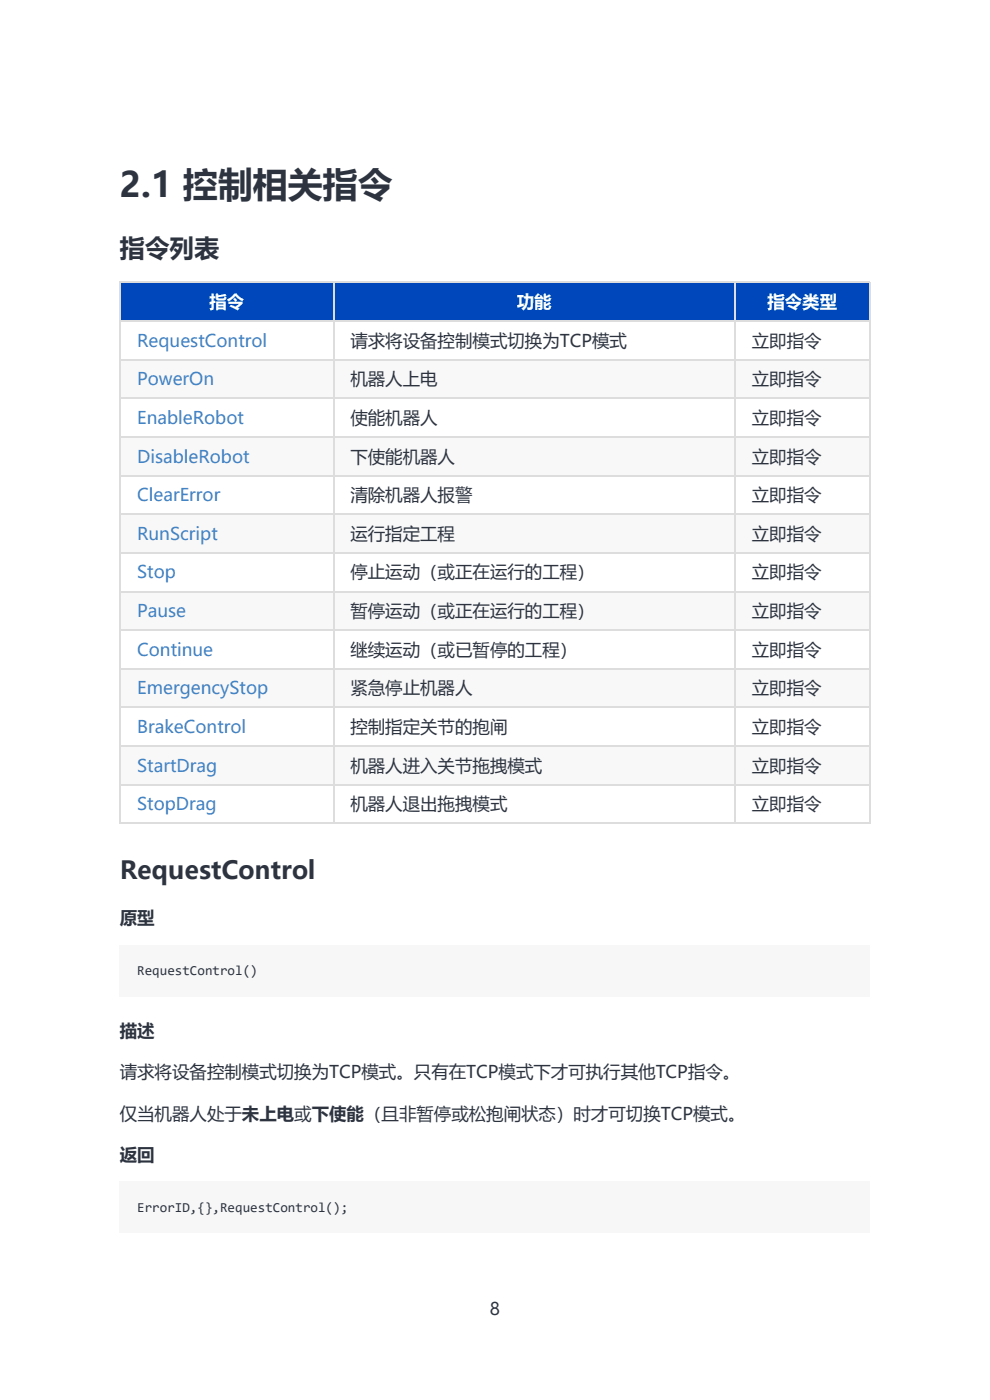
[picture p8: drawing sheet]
<svg xmlns="http://www.w3.org/2000/svg" width="210mm" height="297mm" viewBox="0 0 210 297" stroke-linecap="round" stroke-linejoin="round" font-family="sans-serif">
<defs><g id="words">
<text font-size="7.4" fill="#2d3440" x="25.4" y="41.8">2.1 控制相关指令</text>
<g font-size="5.3" fill="#2d3440">
<text x="25.4" y="54.5">指令列表</text>
<text x="25.4" y="186.5">RequestControl</text>
</g>
<g font-size="3.7" fill="#fff">
<text x="44.4" y="65.3">指令</text>
<text x="109.6" y="65.3">功能</text>
<text x="162.8" y="65.3">指令类型</text>
</g>
<g font-size="3.7" fill="#4183c4">
<text x="29.1" y="73.5">RequestControl</text>
<text x="29.1" y="81.7">PowerOn</text>
<text x="29.1" y="89.9">EnableRobot</text>
<text x="29.1" y="98.1">DisableRobot</text>
<text x="29.1" y="106.3">ClearError</text>
<text x="29.1" y="114.5">RunScript</text>
<text x="29.1" y="122.7">Stop</text>
<text x="29.1" y="130.9">Pause</text>
<text x="29.1" y="139.1">Continue</text>
<text x="29.1" y="147.3">EmergencyStop</text>
<text x="29.1" y="155.5">BrakeControl</text>
<text x="29.1" y="163.7">StartDrag</text>
<text x="29.1" y="171.9">StopDrag</text>
</g>
<g font-size="3.7" fill="#2d3440">
<text x="74.3" y="73.5">请求将设备控制模式切换为TCP模式</text>
<text x="159.5" y="73.5">立即指令</text>
<text x="74.3" y="81.7">机器人上电</text>
<text x="159.5" y="81.7">立即指令</text>
<text x="74.3" y="89.9">使能机器人</text>
<text x="159.5" y="89.9">立即指令</text>
<text x="74.3" y="98.1">下使能机器人</text>
<text x="159.5" y="98.1">立即指令</text>
<text x="74.3" y="106.3">清除机器人报警</text>
<text x="159.5" y="106.3">立即指令</text>
<text x="74.3" y="114.5">运行指定工程</text>
<text x="159.5" y="114.5">立即指令</text>
<text x="74.3" y="122.7">停止运动（或正在运行的工程）</text>
<text x="159.5" y="122.7">立即指令</text>
<text x="74.3" y="130.9">暂停运动（或正在运行的工程）</text>
<text x="159.5" y="130.9">立即指令</text>
<text x="74.3" y="139.1">继续运动（或已暂停的工程）</text>
<text x="159.5" y="139.1">立即指令</text>
<text x="74.3" y="147.3">紧急停止机器人</text>
<text x="159.5" y="147.3">立即指令</text>
<text x="74.3" y="155.5">控制指定关节的抱闸</text>
<text x="159.5" y="155.5">立即指令</text>
<text x="74.3" y="163.7">机器人进入关节拖拽模式</text>
<text x="159.5" y="163.7">立即指令</text>
<text x="74.3" y="171.9">机器人退出拖拽模式</text>
<text x="159.5" y="171.9">立即指令</text>
<text x="25.4" y="196">原型</text>
<text x="25.4" y="220">描述</text>
<text x="25.4" y="228.8">请求将设备控制模式切换为TCP模式。只有在TCP模式下才可执行其他TCP指令。</text>
<text x="25.4" y="237.5">仅当机器人处于未上电或下使能（且非暂停或松抱闸状态）时才可切换TCP模式。</text>
<text x="25.4" y="246.2">返回</text>
<text x="103.9" y="279">8</text>
</g>
<g font-size="2.9" fill="#2d3440">
<text x="29.1" y="206.8">RequestControl()</text>
<text x="29.1" y="257">ErrorID,{},RequestControl();</text>
</g>
</g></defs>
<path d="M25.4 59.8h45.2v8.2h-45.2z" fill="#0047bb"/>
<path d="M70.6 59.8h85.2v8.2h-85.2z" fill="#fff"/>
<path d="M70.6 59.8h85.2v8.2h-85.2z" fill="#0047bb"/>
<path d="M155.8 59.8h28.5v8.2h-28.5z" fill="#fff"/>
<path d="M155.8 59.8h28.5v8.2h-28.5z" fill="#0047bb"/>
<g fill="#fff">
<path d="M25.4 68h45.2v8.2h-45.2z"/>
<path d="M70.6 68h85.2v8.2h-85.2z"/>
<path d="M155.8 68h28.5v8.2h-28.5z"/>
</g>
<g fill="#f8f8f8">
<path d="M25.4 76.2h45.2v8.2h-45.2z"/>
<path d="M70.6 76.2h85.2v8.2h-85.2z"/>
<path d="M155.8 76.2h28.5v8.2h-28.5z"/>
</g>
<g fill="#fff">
<path d="M25.4 84.4h45.2v8.2h-45.2z"/>
<path d="M70.6 84.4h85.2v8.2h-85.2z"/>
<path d="M155.8 84.4h28.5v8.2h-28.5z"/>
</g>
<g fill="#f8f8f8">
<path d="M25.4 92.6h45.2v8.2h-45.2z"/>
<path d="M70.6 92.6h85.2v8.2h-85.2z"/>
<path d="M155.8 92.6h28.5v8.2h-28.5z"/>
</g>
<g fill="#fff">
<path d="M25.4 100.8h45.2v8.2h-45.2z"/>
<path d="M70.6 100.8h85.2v8.2h-85.2z"/>
<path d="M155.8 100.8h28.5v8.2h-28.5z"/>
</g>
<g fill="#f8f8f8">
<path d="M25.4 109h45.2v8.2h-45.2z"/>
<path d="M70.6 109h85.2v8.2h-85.2z"/>
<path d="M155.8 109h28.5v8.2h-28.5z"/>
</g>
<g fill="#fff">
<path d="M25.4 117.2h45.2v8.2h-45.2z"/>
<path d="M70.6 117.2h85.2v8.2h-85.2z"/>
<path d="M155.8 117.2h28.5v8.2h-28.5z"/>
</g>
<g fill="#f8f8f8">
<path d="M25.4 125.4h45.2v8.2h-45.2z"/>
<path d="M70.6 125.4h85.2v8.2h-85.2z"/>
<path d="M155.8 125.4h28.5v8.2h-28.5z"/>
</g>
<g fill="#fff">
<path d="M25.4 133.6h45.2v8.2h-45.2z"/>
<path d="M70.6 133.6h85.2v8.2h-85.2z"/>
<path d="M155.8 133.6h28.5v8.2h-28.5z"/>
</g>
<g fill="#f8f8f8">
<path d="M25.4 141.8h45.2v8.2h-45.2z"/>
<path d="M70.6 141.8h85.2v8.2h-85.2z"/>
<path d="M155.8 141.8h28.5v8.2h-28.5z"/>
</g>
<g fill="#fff">
<path d="M25.4 150h45.2v8.2h-45.2z"/>
<path d="M70.6 150h85.2v8.2h-85.2z"/>
<path d="M155.8 150h28.5v8.2h-28.5z"/>
</g>
<g fill="#f8f8f8">
<path d="M25.4 158.2h45.2v8.2h-45.2z"/>
<path d="M70.6 158.2h85.2v8.2h-85.2z"/>
<path d="M155.8 158.2h28.5v8.2h-28.5z"/>
</g>
<g fill="#fff">
<path d="M25.4 166.4h45.2v8.2h-45.2z"/>
<path d="M70.6 166.4h85.2v8.2h-85.2z"/>
<path d="M155.8 166.4h28.5v8.2h-28.5z"/>
</g>
<g fill="none" stroke="#ddd" stroke-width=".26">
<path d="M25.4 59.9h159.2M25.5 59.8v115M70.8 59.8v115M155.9 59.8v115M184.5 59.8v115M25.4 76.3h159.2M25.4 68.1h159.2M25.4 92.7h159.2M25.4 84.5h159.2M25.4 117.3h159.2M25.4 109.1h159.2M25.4 100.9h159.2"/>
<path d="M25.4 133.7h159.2M25.4 125.5h159.2M25.4 158.3h159.2M25.4 150.1h159.2M25.4 141.9h159.2M25.4 166.5h159.2M25.4 174.7h159.2"/>
</g>
<g fill="#f7f7f7">
<path d="M25.4 200.5h159.2v10.8h-159.2z"/>
<path d="M25.4 250.7h159.2v10.9h-159.2z"/>
<path d="M29.1 204.2h25.7v3.4h-25.7z"/>
<path d="M29.1 254.4h44.7v3.5h-44.7z"/>
</g>
<use href="#words"/>
</svg>
